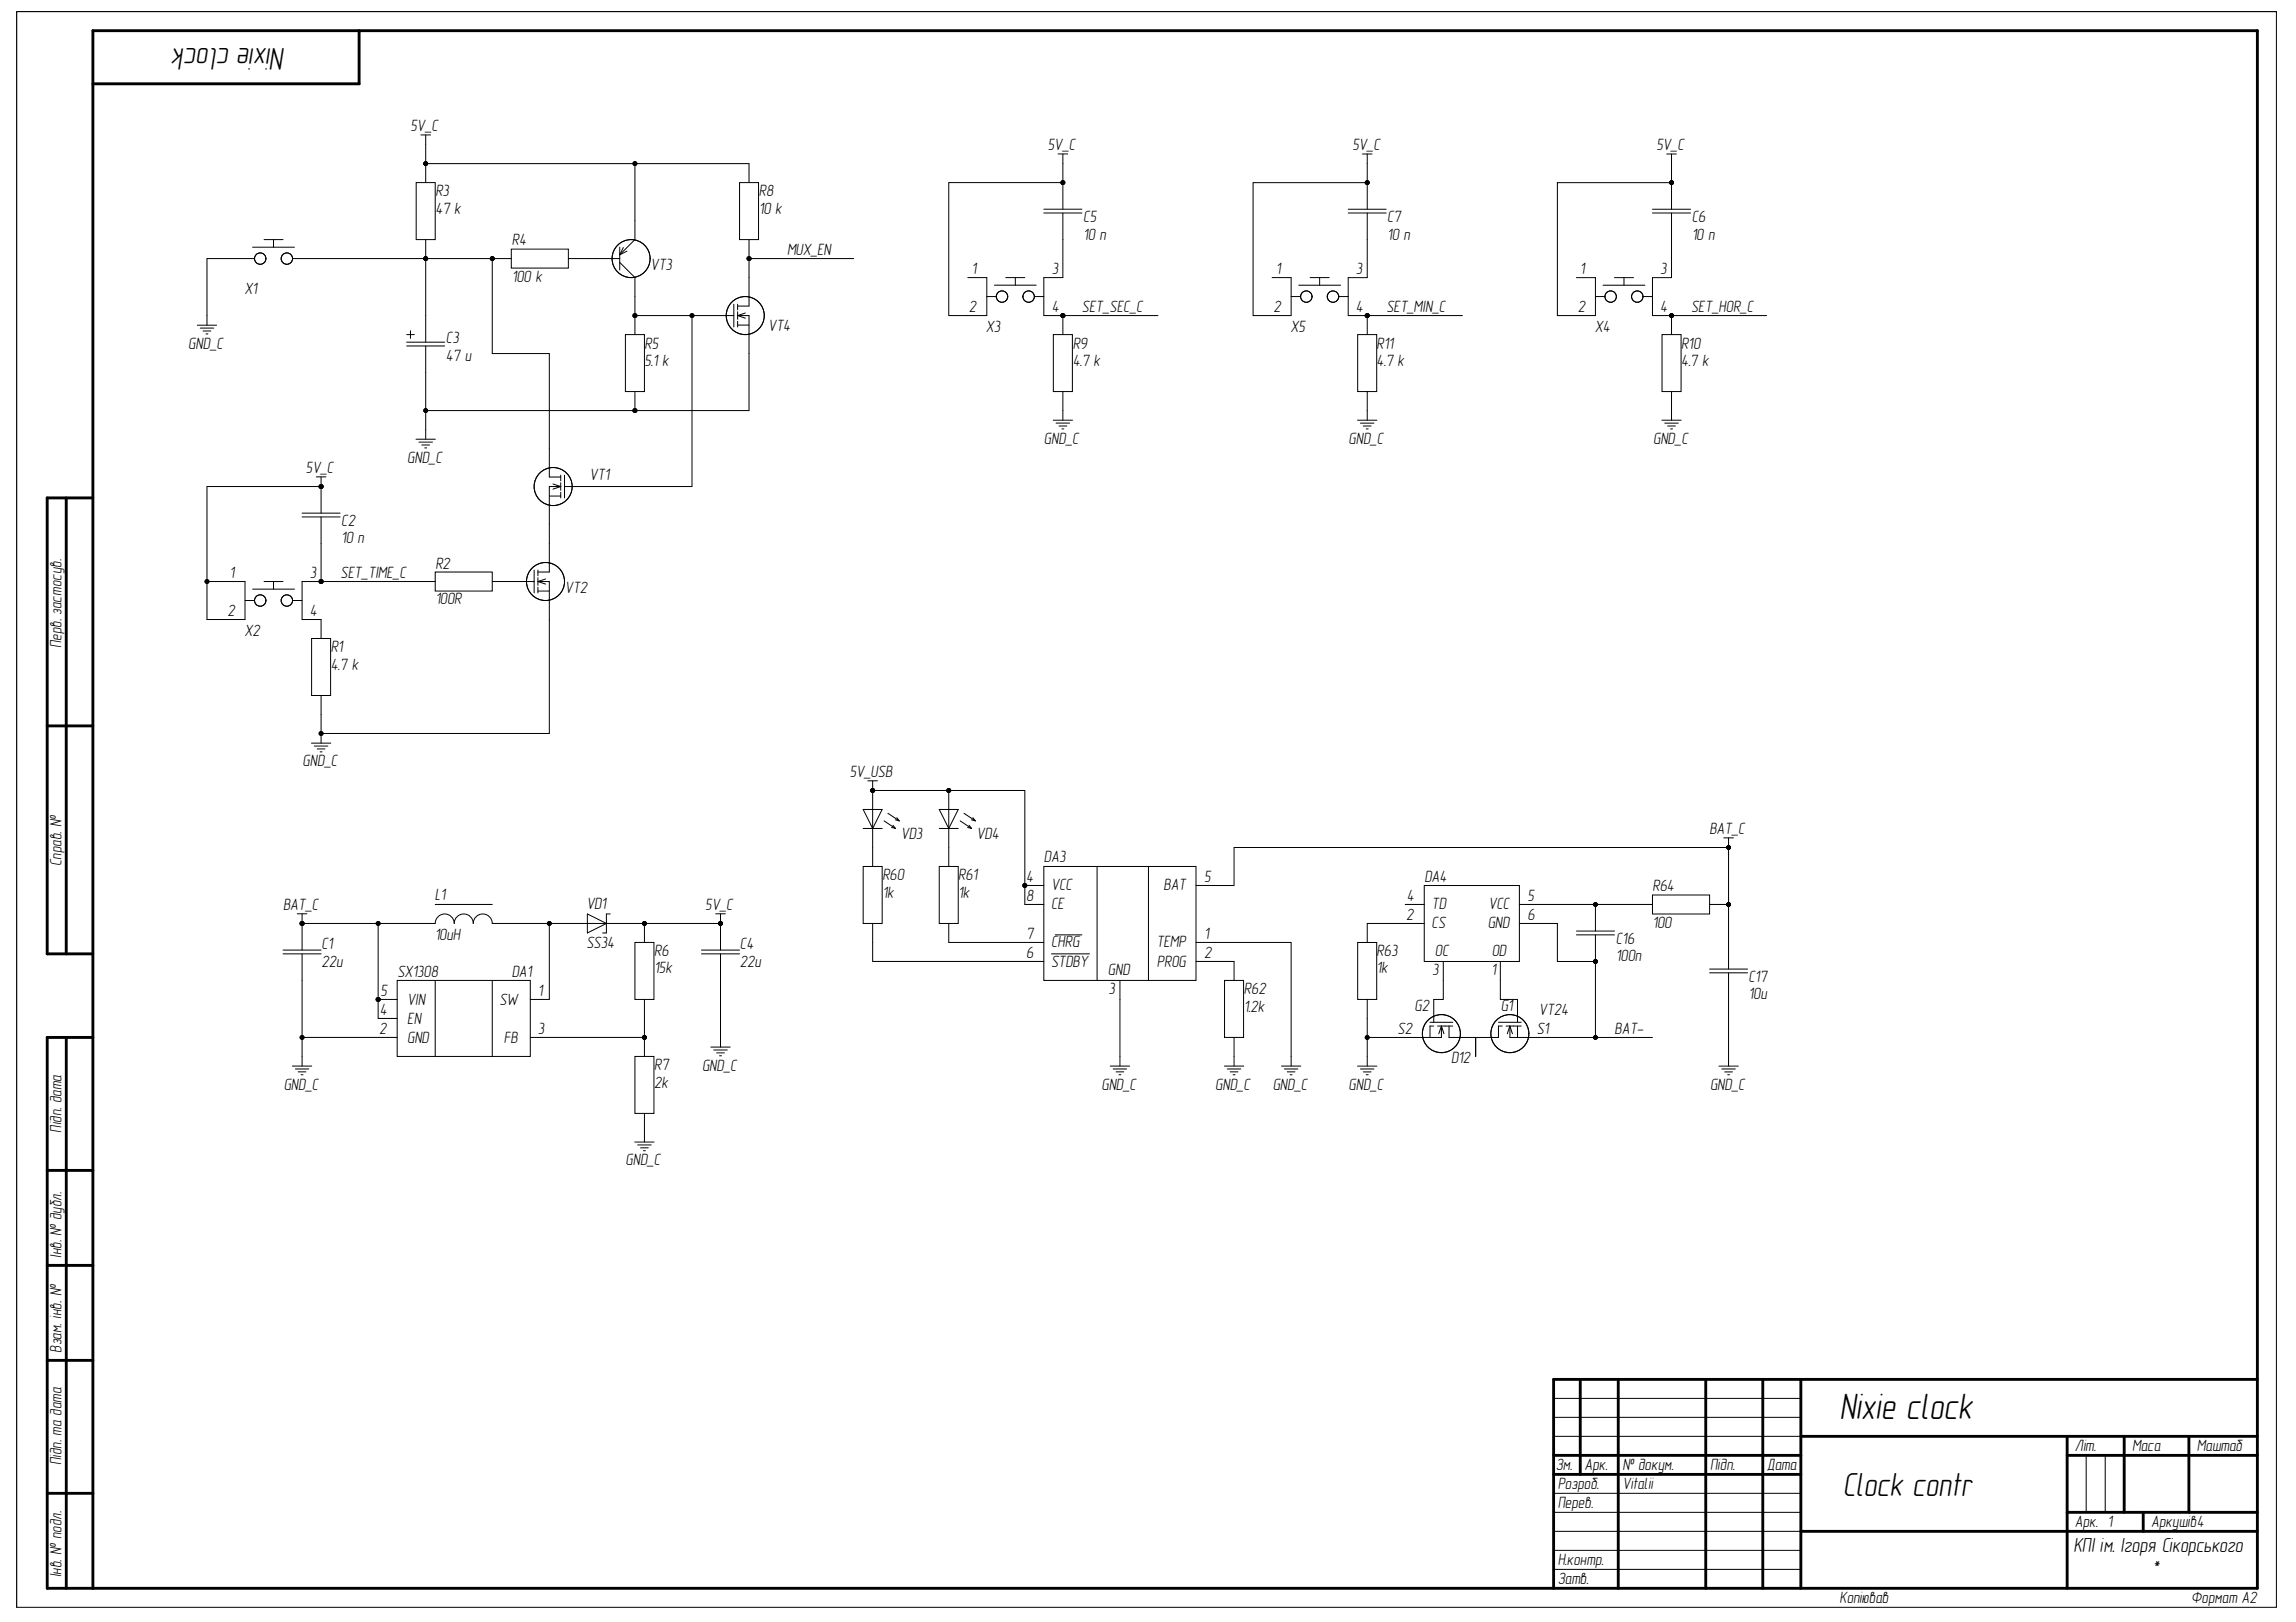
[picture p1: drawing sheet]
<svg xmlns="http://www.w3.org/2000/svg" width="297mm" height="210mm" viewBox="0 0 297 210" stroke-linecap="round" stroke-linejoin="round" font-family="sans-serif">
<defs><g id="words">
<text font-size="4.8" x="238" y="183.7">Nixie clock</text>
<text font-size="4.4" x="238.4" y="193.5">Clock contr</text>
<text font-size="4.1" x="37" y="6.2" transform="rotate(-180 37 6.2)">Nixie clock</text>
<g font-size="2.7">
<text x="268.2" y="200.9">КПІ ім. Ігоря Сікорського</text>
<text x="278.3" y="203.9">*</text>
</g>
<g font-size="2.1">
<text x="53.1" y="17">5V_C</text>
<text x="135.6" y="19.4">5V_C</text>
<text x="175" y="19.4">5V_C</text>
<text x="214.3" y="19.4">5V_C</text>
<text x="56.3" y="27.7">47 k</text>
<text x="56.3" y="25.4">R3</text>
<text x="98.2" y="27.7">10 k</text>
<text x="98.2" y="25.4">R8</text>
<text x="140.1" y="28.7">C5</text>
<text x="179.5" y="28.7">C7</text>
<text x="218.9" y="28.7">C6</text>
<text x="66.2" y="31.8">R4</text>
<text x="84.1" y="34.9">VT3</text>
<text x="101.8" y="33">MUX_EN</text>
<text x="125.7" y="35.5">1</text>
<text x="136.1" y="35.5">3</text>
<text x="140.1" y="31">10 n</text>
<text x="165.1" y="35.5">1</text>
<text x="175.4" y="35.5">3</text>
<text x="179.5" y="31">10 n</text>
<text x="204.4" y="35.5">1</text>
<text x="214.8" y="35.5">3</text>
<text x="218.9" y="31">10 n</text>
<text x="31.6" y="38.1">X1</text>
<text x="66.2" y="36.5">100 k</text>
<text x="125.3" y="40.4">2</text>
<text x="136.1" y="40.4">4</text>
<text x="140" y="40.4">SET_SEC_C</text>
<text x="164.7" y="40.4">2</text>
<text x="175.4" y="40.4">4</text>
<text x="179.4" y="40.4">SET_MIN_C</text>
<text x="204.1" y="40.4">2</text>
<text x="214.8" y="40.4">4</text>
<text x="218.8" y="40.4">SET_HOR_C</text>
<text x="24.4" y="45.1">GND_C</text>
<text x="57.7" y="46.7">47 u</text>
<text x="57.7" y="44.4">C3</text>
<text x="83.4" y="47.3">5.1 k</text>
<text x="83.4" y="45.1">R5</text>
<text x="99.4" y="42.8">VT4</text>
<text x="127.5" y="43">X3</text>
<text x="138.8" y="47.3">4.7 k</text>
<text x="138.8" y="45.1">R9</text>
<text x="166.9" y="43">X5</text>
<text x="178.1" y="47.3">4.7 k</text>
<text x="178.1" y="45.1">R11</text>
<text x="206.3" y="43">X4</text>
<text x="217.5" y="47.3">4.7 k</text>
<text x="217.5" y="45.1">R10</text>
<text x="52.7" y="59.9">GND_C</text>
<text x="135.1" y="57.4">GND_C</text>
<text x="174.5" y="57.4">GND_C</text>
<text x="213.9" y="57.4">GND_C</text>
<text x="39.6" y="61.2">5V_C</text>
<text x="76.3" y="62.2">VT1</text>
<text x="44.1" y="70.3">10 n</text>
<text x="44.1" y="68.1">C2</text>
<text x="29.7" y="74.8">1</text>
<text x="40.1" y="74.8">3</text>
<text x="44.1" y="74.8">SET_TIME_C</text>
<text x="56.3" y="73.6">R2</text>
<text x="73.1" y="76.7">VT2</text>
<text x="7.9" y="83.9" transform="rotate(-90 7.9 83.9)">Перв. застосув.</text>
<text x="29.4" y="79.7">2</text>
<text x="31.6" y="82.4">X2</text>
<text x="40.1" y="79.7">4</text>
<text x="56.3" y="78.2">100R</text>
<text x="42.8" y="86.7">4.7 k</text>
<text x="42.8" y="84.4">R1</text>
<text x="39.2" y="99.2">GND_C</text>
<text x="109.9" y="100.6">5V_USB</text>
<text x="221.1" y="108">BAT_C</text>
<text x="7.9" y="112.1" transform="rotate(-90 7.9 112.1)">Справ. №</text>
<text x="114.2" y="113.9">R60</text>
<text x="116.5" y="108.6">VD3</text>
<text x="124" y="113.9">R61</text>
<text x="126.3" y="108.6">VD4</text>
<text x="135.1" y="111.5">DA3</text>
<text x="36.6" y="117.8">BAT_C</text>
<text x="56.2" y="116.5">L1</text>
<text x="75.9" y="117.7">VD1</text>
<text x="91.2" y="117.8">5V_C</text>
<text x="114.2" y="116.2">1k</text>
<text x="124" y="116.2">1</text>
<text x="124.6" y="116.2">k</text>
<text x="132.8" y="114.1">4</text>
<text x="132.8" y="116.6">8</text>
<text x="136" y="115.2">VCC</text>
<text x="136" y="117.7">CE</text>
<text x="150.5" y="115.2">BAT</text>
<text x="155.8" y="114.1">5</text>
<text x="181.9" y="119">2</text>
<text x="182" y="116.6">4</text>
<text x="184.3" y="114.1">DA4</text>
<text x="185.2" y="117.7">TD</text>
<text x="192.6" y="117.7">VCC</text>
<text x="197.6" y="119">6</text>
<text x="197.6" y="116.6">5</text>
<text x="213.8" y="115.3">R64</text>
<text x="41.6" y="125.2">22u</text>
<text x="41.6" y="122.7">C1</text>
<text x="56.2" y="121.6">10uH</text>
<text x="75.9" y="122.7">SS34</text>
<text x="84.7" y="126">15k</text>
<text x="84.7" y="123.8">R6</text>
<text x="95.7" y="125.2">22u</text>
<text x="95.7" y="122.7">C4</text>
<text x="132.8" y="123.9">6</text>
<text x="132.8" y="121.5">7</text>
<text x="136" y="125.1">STDBY</text>
<text x="136" y="122.6">CHRG</text>
<text x="149.6" y="122.6">TEMP</text>
<text x="149.7" y="125.1">PROG</text>
<text x="155.8" y="121.5">1</text>
<text x="155.8" y="123.9">2</text>
<text x="178.1" y="126">1</text>
<text x="178.1" y="123.8">R63</text>
<text x="178.7" y="126">k</text>
<text x="185.2" y="120.1">CS</text>
<text x="185.6" y="123.7">OC</text>
<text x="192.5" y="120.1">GND</text>
<text x="193" y="123.7">OD</text>
<text x="209" y="124.4">100n</text>
<text x="209" y="122.2">C16</text>
<text x="213.8" y="120">100</text>
<text x="49.1" y="131.4">4</text>
<text x="49.2" y="128.8">5</text>
<text x="51.4" y="126.4">SX1308</text>
<text x="52.7" y="130">VIN</text>
<text x="64.6" y="130">SW</text>
<text x="66.2" y="126.4">DA1</text>
<text x="69.6" y="128.8">1</text>
<text x="143.3" y="126.1">GND</text>
<text x="143.4" y="128.7">3</text>
<text x="160.9" y="130.9">1.2k</text>
<text x="160.9" y="128.7">R62</text>
<text x="183" y="130.9">G2</text>
<text x="185.3" y="126.2">3</text>
<text x="192.9" y="126.2">1</text>
<text x="194.2" y="130.9">G1</text>
<text x="199.1" y="131.4">VT24</text>
<text x="226.2" y="129.3">10u</text>
<text x="226.2" y="127.1">C17</text>
<text x="49" y="133.8">2</text>
<text x="52.7" y="132.5">EN</text>
<text x="52.7" y="134.9">GND</text>
<text x="65.2" y="134.9">FB</text>
<text x="69.6" y="133.8">3</text>
<text x="180.8" y="133.8">S2</text>
<text x="187.7" y="137.5">D12</text>
<text x="198.8" y="133.8">S1</text>
<text x="208.9" y="133.8">BAT-</text>
<text x="36.7" y="141">GND_C</text>
<text x="84.7" y="140.7">2k</text>
<text x="84.7" y="138.5">R7</text>
<text x="90.8" y="138.5">GND_C</text>
<text x="142.5" y="141">GND_C</text>
<text x="157.2" y="141">GND_C</text>
<text x="164.7" y="141">GND_C</text>
<text x="174.5" y="141">GND_C</text>
<text x="221.2" y="141">GND_C</text>
<text x="7.9" y="146.6" transform="rotate(-90 7.9 146.6)">Підп. дата</text>
<text x="80.9" y="150.8">GND_C</text>
<text x="7.9" y="162.8" transform="rotate(-90 7.9 162.8)">Інв. № дубл.</text>
<text x="7.9" y="175" transform="rotate(-90 7.9 175)">Взам. інв. №</text>
<text x="7.9" y="189.6" transform="rotate(-90 7.9 189.6)">Підп. та дата</text>
<text x="201.3" y="190.3">Зм.</text>
<text x="205" y="190.3">Арк.</text>
<text x="209.9" y="190.3">№ докум.</text>
<text x="221.2" y="190.3">Підп.</text>
<text x="228.6" y="190.3">Дата</text>
<text x="268.4" y="187.8">Літ.</text>
<text x="275.9" y="187.8">Маса</text>
<text x="284.2" y="187.8">Маштаб</text>
<text x="201.5" y="192.7">Розроб.</text>
<text x="201.5" y="195.2">Перев.</text>
<text x="209.9" y="192.7">Vitalii</text>
<text x="268.4" y="197.6">Арк. 1</text>
<text x="278.3" y="197.6">Аркушів4</text>
<text x="201.5" y="202.5">Н.контр.</text>
<text x="7.9" y="204.1" transform="rotate(-90 7.9 204.1)">Інв. № подл.</text>
<text x="201.5" y="205">Затв.</text>
<text x="238" y="207.4">Копіював</text>
<text x="283.5" y="207.4">Формат А2</text>
</g>
<text font-size=".3" x="7.1" y="205.6">ALTIUM GOSTBOM2.0 KEV</text>
</g></defs>
<g fill="none" stroke="#000" stroke-width=".13">
<path d="M2.2 1.5h292.3v206.5h-292.3zM54.5 17.5h1.2M55.1 17.5v3.7h41.8v2.4M136.9 19.9h1.2M137.5 19.9v3.7h-14.8v17.2h5v-4.9h-2.5M176.3 19.9h1.2M176.9 19.9v3.7h-14.8v17.2h2.5M215.6 19.9h1.3M216.2 19.9v3.7h-14.7v17.2h4.9v-4.9h-2.5M32.7 32h5.4M32.9 33.5h-6.1v8.6M34.2 31h2.4"/>
<path d="M35.4 31v1M53.8 23.6h2.5v7.4h-2.5zM55.1 21.2v2.4M55.1 31v2.5h-17.3M63.7 33.5h2.4M66.1 32.2h7.4v2.5h-7.4zM73.5 33.5h6.7M80.2 34l1.9 1.9v4.9h12.8M80.2 32v2.9M80.6 32l-.4 1M81.1 32.5l-.9 .5M82.1 21.2v9.8l-1.9 2"/>
<path d="M94.9 39.4v2.9M95.4 39.4v.7M95.7 23.6h2.4v7.4h-2.4zM96.9 31v2.5M110.4 33.5h-13.5v6.1h-1.5M127.7 38.4h1.2M128.6 36.9h5.5M130.1 35.9h2.5M131.4 35.9v1M133.8 38.4h1.2M135 27.1h5M135 27.6h5"/>
<path d="M137.5 27.6v8.3h-2.5v4.9h14.8M137.5 23.6v3.5M164.6 35.9h2.4v4.9h-2.4M167 38.4h1.3M168 36.9h5.4M169.5 35.9h2.5M170.7 35.9v1M173.2 38.4h1.2M174.4 27.1h4.9M174.4 27.6h4.9M176.9 27.6v8.3h-2.5v4.9h14.8M176.9 23.6v3.5"/>
<path d="M206.4 38.4h1.2M207.4 36.9h5.4M208.9 35.9h2.4M210.1 35.9v1M212.6 38.4h1.2M213.8 27.1h4.9M213.8 27.6h4.9M216.2 27.6v8.3h-2.4v4.9h14.8M216.2 23.6v3.5M25.5 42.1h2.5M25.9 42.5h1.8M26.3 42.8h1"/>
<path d="M26.6 43.2h.3M52.6 44.3h4.9M52.6 44.8h4.9M52.6 43.3h1M53.1 42.8v1M53.8 56.8h2.5M54.2 57.2h1.7M54.6 57.6h1M54.9 58h.3M55.1 44.3v-10.8h8.6v12.3h7.4v15.9h1.4M55.1 53.1v3.7M80.9 43.3h2.5v7.4h-2.5z"/>
<path d="M82.1 40.8v2.5M82.1 50.7v2.4M89.5 40.8v22.2h-16.5M95.4 40.8h1.5v12.3h-41.8v-8.3M95.4 42.1h1.5M95.4 40.3v1M95.4 41.6v.7M95.4 40.8l1 .4M96.4 40.5l-1 .3M136.3 54.4h2.5M136.3 43.3h2.4v7.4h-2.4zM136.6 54.8h1.8"/>
<path d="M137 55.1h1M137.4 55.5h.2M137.5 40.8v2.5M137.5 50.7v3.7M175.6 54.4h2.5M175.6 43.3h2.5v7.4h-2.5zM176 54.8h1.7M176.4 55.1h1M176.8 55.5h.2M176.9 40.8v2.5M176.9 50.7v3.7M215 54.4h2.5"/>
<path d="M215 43.3h2.5v7.4h-2.5zM215.4 54.8h1.7M215.8 55.1h.9M216.1 55.5h.3M216.2 40.8v2.5M216.2 50.7v3.7M26.8 75.3h4.9v4.9h-4.9zM31.7 77.7h1.2M32.7 76.2h5.4M34.2 75.3h2.4M35.4 75.3v.9M37.8 77.7h1.3"/>
<path d="M39.1 66.4h4.9M39.1 66.9h4.9M40.9 61.7h1.3M41.5 63h-14.7v12.3M41.5 61.7v4.7M41.5 66.9v8.4M56.3 74h7.4v2.5h-7.4zM56.3 75.3h-17.2v4.9h2.4v2.4M63.7 75.3h5.4M69.1 73.8v2.9M69.6 75.3h1.5v19.6h-29.6v-4.9M69.6 76.5h1.5"/>
<path d="M69.6 73.8v.7M69.6 74.8v.9M69.6 76v.7M69.6 75.3l1 .3M70.6 74.9l-1 .4M71.1 64.2h1.4M71.5 62.6l1 .4M72.5 63h-1.4v11h-1.5M72.5 61.5v.7M72.5 62.5v1M72.5 63.7v.7M72.5 63l-1 .3"/>
<path d="M73 61.5v2.9M40.3 96.2h2.5M40.3 82.6h2.5v7.4h-2.5zM40.7 96.5h1.7M41 96.9h1M41.4 97.3h.3M41.5 94.9v1.3M38.5 118.3h1.2M39.1 118.3v4.6M39.1 119.5h9.8M56.3 117h7.4M71.1 119.5h22.1"/>
<path d="M76 118.3l2.5 1.2-2.5 1.2zM78.9 118.3h-.4v2.4h-.5M83.4 119.5v2.5M92.6 118.3h1.2M93.2 118.3v4.6M111.7 112.1h2.4v7.4h-2.4zM111.7 104.8h2.4l-1.2 2.4zM111.7 107.2h2.4M112.3 101h1.2M112.9 119.5v4.9h22.1M112.9 102.3h19.7v14.7h2.4M112.9 101v11.1"/>
<path d="M114.4 106.2l1.5 1M114.9 105.2l1.4 1M115.3 107.1l.6 .1M115.5 106.8l.4 .4M115.8 106.1l.5 .1M116 105.8l.3 .4M121.5 112.1h2.5v7.4h-2.5zM121.5 104.8h2.5l-1.3 2.4zM121.5 107.2h2.5M122.7 102.3v9.8M122.7 119.5v2.5h12.3M124.2 106.2l1.5 1"/>
<path d="M124.7 105.2l1.5 1M125.2 107.1l.5 .1M125.4 106.8l.3 .4M125.7 106.1l.5 .1M125.9 105.8l.3 .4M132.6 114.6h2.4M135 112.1h19.7v14.8h-19.7zM141.9 112.1v14.8M148.6 112.1v14.8M154.7 114.6h5v-4.9h63.9v15.7M181.8 117h2.5M184.3 114.6h12.3v9.8h-12.3z"/>
<path d="M184.3 119.5h-7.4v2.5M196.6 119.5h4.9v4.9h4.9v9.9h-11.1v-1.5M196.6 117h9.8M206.4 117v3.5M206.4 117h7.4M213.8 115.8h7.4v2.5h-7.4zM221.2 117h2.4M223 108.4h1.3M223.6 108.4v1.3M36.6 122.9h4.9M36.6 123.4h4.9M37.8 138h2.5"/>
<path d="M38.2 138.3h1.8M38.6 138.7h1M39 139.1h.2M39.1 123.4v14.6M39.1 134.3h12.3M48.9 129.3v-9.8h7.4a1.23 1.23 0 0 1 1.2-1.2 1.23 1.23 0 0 1 1.3 1.2 1.23 1.23 0 0 1 1.2-1.2 1.23 1.23 0 0 1 1.2 1.2 1.23 1.23 0 0 1 1.3-1.2 1.23 1.23 0 0 1 1.2 1.2h7.4v9.8h-2.5M48.9 129.3h2.5M48.9 129.3v2.5h2.5M51.4 126.9h17.2v9.8h-17.2zM56.3 126.9v9.8M63.7 126.9v9.8M68.6 134.3h14.8"/>
<path d="M82.1 122h2.5v7.3h-2.5zM82.1 136.7h2.5v7.4h-2.5zM83.4 129.3v7.4M90.8 122.9h4.9M90.8 123.4h4.9M92 135.5h2.5M92.3 135.9h1.8M92.7 136.3h1M93.1 136.6h.2M93.2 123.4v12.1M136 123.4h5M136.5 121h3.5"/>
<path d="M143.6 138h2.5M144 138.3h1.8M144.4 138.7h1M144.8 139.1h.2M144.9 126.9v11.1M154.7 122h12.3v16M154.7 124.4h5v2.5M158.4 138h2.5M158.4 126.9h2.5v7.4h-2.5zM158.8 138.3h1.7M159.1 138.7h1.1M159.5 139.1h.3"/>
<path d="M159.7 134.3v3.7M165.8 138h2.5M166.2 138.3h1.7M166.5 138.7h1M166.9 139.1h.3M175.6 138h2.5M175.6 122h2.5v7.3h-2.5zM176 138.3h1.7M176.4 138.7h1M176.8 139.1h.2M176.9 129.3v5h9.6v-1.5M176.9 134.3v3.7"/>
<path d="M185 132.3h3M185.5 132.8h-.5v1.5M186 132.8h2M186.5 132.8l-.4 1M186.5 132.8l.3 1M186.7 124.4v4.9h-1.2v3M187.5 132.8v1.5h6.4v-1.5h.4M190.9 134.3v2.4M193.9 132.3h2.9M194.1 124.4v4.9h2.2v3M194.8 132.8h2M195.3 132.8l-.3 1"/>
<path d="M195.3 132.8l.4 1M196.3 132.8v1.5M203.9 120.5h5M203.9 121h5M206.4 121v3.4M206.4 134.3h7.4M221.2 125.4h4.9M221.2 125.9h4.9M222.4 138h2.5M222.8 138.3h1.7M223.1 138.7h1M223.5 139.1h.3"/>
<path d="M223.6 125.9v12.1M82.1 147.8h2.5M82.5 148.2h1.7M82.9 148.5h1M83.2 148.9h.3M83.4 144.1v3.7M201 181h32M201 183.4h32M201 185.9h32M201 193.3h32M201 195.7h32M201 198.2h32"/>
<path d="M269.9 188.3v7.4M272.4 188.3v7.4M201 200.6h32M201 203.1h32"/>
<circle cx="33.7" cy="33.5" r=".74"/>
<circle cx="37.1" cy="33.5" r=".74"/>
<circle cx="55.1" cy="33.5" r=".25"/>
<circle cx="55.1" cy="21.2" r=".25"/>
<circle cx="63.7" cy="33.5" r=".25"/>
<circle cx="81.6" cy="33.5" r="2.46"/>
<circle cx="82.1" cy="21.2" r=".25"/>
<circle cx="96.9" cy="33.5" r=".25"/>
<circle cx="129.6" cy="38.4" r=".74"/>
<circle cx="133.1" cy="38.4" r=".74"/>
<circle cx="137.5" cy="23.6" r=".25"/>
<circle cx="169" cy="38.4" r=".74"/>
<circle cx="172.4" cy="38.4" r=".74"/>
<circle cx="172.5" cy="38.4" r=".74"/>
<circle cx="176.9" cy="23.6" r=".25"/>
<circle cx="208.4" cy="38.4" r=".74"/>
<circle cx="211.8" cy="38.4" r=".74"/>
<circle cx="216.3" cy="23.6" r=".25"/>
<circle cx="55.1" cy="53.1" r=".25"/>
<circle cx="82.1" cy="40.8" r=".25"/>
<circle cx="82.1" cy="53.1" r=".25"/>
<circle cx="89.5" cy="40.8" r=".25"/>
<circle cx="96.4" cy="40.8" r="2.46"/>
<circle cx="137.5" cy="40.8" r=".25"/>
<circle cx="176.9" cy="40.8" r=".25"/>
<circle cx="216.3" cy="40.8" r=".25"/>
<circle cx="26.8" cy="75.3" r=".25"/>
<circle cx="33.7" cy="77.7" r=".74"/>
<circle cx="37.1" cy="77.7" r=".74"/>
<circle cx="41.5" cy="63" r=".25"/>
<circle cx="41.5" cy="75.3" r=".25"/>
<circle cx="70.6" cy="75.3" r="2.46"/>
<circle cx="71.6" cy="63" r="2.46"/>
<circle cx="41.5" cy="94.9" r=".25"/>
<circle cx="39.1" cy="119.5" r=".25"/>
<circle cx="48.9" cy="119.5" r=".25"/>
<circle cx="71.1" cy="119.5" r=".25"/>
<circle cx="83.4" cy="119.5" r=".25"/>
<circle cx="93.2" cy="119.5" r=".25"/>
<circle cx="112.9" cy="102.3" r=".25"/>
<circle cx="122.7" cy="102.3" r=".25"/>
<circle cx="132.6" cy="114.6" r=".25"/>
<circle cx="206.4" cy="117.1" r=".25"/>
<circle cx="223.6" cy="117" r=".25"/>
<circle cx="223.6" cy="109.7" r=".25"/>
<circle cx="39.1" cy="134.3" r=".25"/>
<circle cx="48.9" cy="129.3" r=".25"/>
<circle cx="83.4" cy="134.3" r=".25"/>
<circle cx="176.9" cy="134.3" r=".25"/>
<circle cx="186.5" cy="133.8" r="2.46"/>
<circle cx="195.3" cy="133.8" r="2.46"/>
<circle cx="206.4" cy="134.3" r=".25"/>
<circle cx="206.4" cy="124.4" r=".25"/>
</g>
<g fill="none" stroke="#000" stroke-width=".37">
<path d="M46.5 4v6.8h-34.5M8.6 64.4v59M12 64.4h-5.9v59h5.9M6.1 93.9h5.9M8.6 134.3v71.2M12 134.3h-5.9v71.2h285.9v-201.5h-280v201.5M6.1 151.5h5.9M6.1 163.8h5.9M6.1 176h5.9M204.4 178.5v12.3M209.4 178.5v27M220.7 178.5v27"/>
<path d="M228.1 178.5v27M233 178.5v27M292 178.5h-91v27M6.1 193.3h5.9M201 188.3h32M201 190.8h32M233 185.9h59M233 198.2h59M267.4 185.9v19.6M267.4 188.3h24.6M267.4 195.7h24.6M274.8 185.9v9.8"/>
<path d="M277.3 195.7v2.5M283.2 185.9v9.8"/>
</g>
<g fill="#000">
<circle cx="55.1" cy="33.5" r=".25"/>
<circle cx="55.1" cy="21.2" r=".25"/>
<circle cx="63.7" cy="33.5" r=".25"/>
<circle cx="82.1" cy="21.2" r=".25"/>
<circle cx="96.9" cy="33.5" r=".25"/>
<circle cx="137.5" cy="23.6" r=".25"/>
<circle cx="176.9" cy="23.6" r=".25"/>
<circle cx="216.3" cy="23.6" r=".25"/>
<circle cx="55.1" cy="53.1" r=".25"/>
<circle cx="82.1" cy="40.8" r=".25"/>
<circle cx="82.1" cy="53.1" r=".25"/>
<circle cx="89.5" cy="40.8" r=".25"/>
<circle cx="137.5" cy="40.8" r=".25"/>
<circle cx="176.9" cy="40.8" r=".25"/>
<circle cx="216.3" cy="40.8" r=".25"/>
<circle cx="26.8" cy="75.3" r=".25"/>
<circle cx="41.5" cy="63" r=".25"/>
<circle cx="41.5" cy="75.3" r=".25"/>
<circle cx="41.5" cy="94.9" r=".25"/>
<circle cx="39.1" cy="119.5" r=".25"/>
<circle cx="48.9" cy="119.5" r=".25"/>
<circle cx="71.1" cy="119.5" r=".25"/>
<circle cx="83.4" cy="119.5" r=".25"/>
<circle cx="93.2" cy="119.5" r=".25"/>
<circle cx="112.9" cy="102.3" r=".25"/>
<circle cx="122.7" cy="102.3" r=".25"/>
<circle cx="132.6" cy="114.6" r=".25"/>
<circle cx="206.4" cy="117.1" r=".25"/>
<circle cx="223.6" cy="117" r=".25"/>
<circle cx="223.6" cy="109.7" r=".25"/>
<circle cx="39.1" cy="134.3" r=".25"/>
<circle cx="48.9" cy="129.3" r=".25"/>
<circle cx="83.4" cy="134.3" r=".25"/>
<circle cx="176.9" cy="134.3" r=".25"/>
<circle cx="206.4" cy="134.3" r=".25"/>
<circle cx="206.4" cy="124.4" r=".25"/>
</g>
<use href="#words"/>
</svg>
